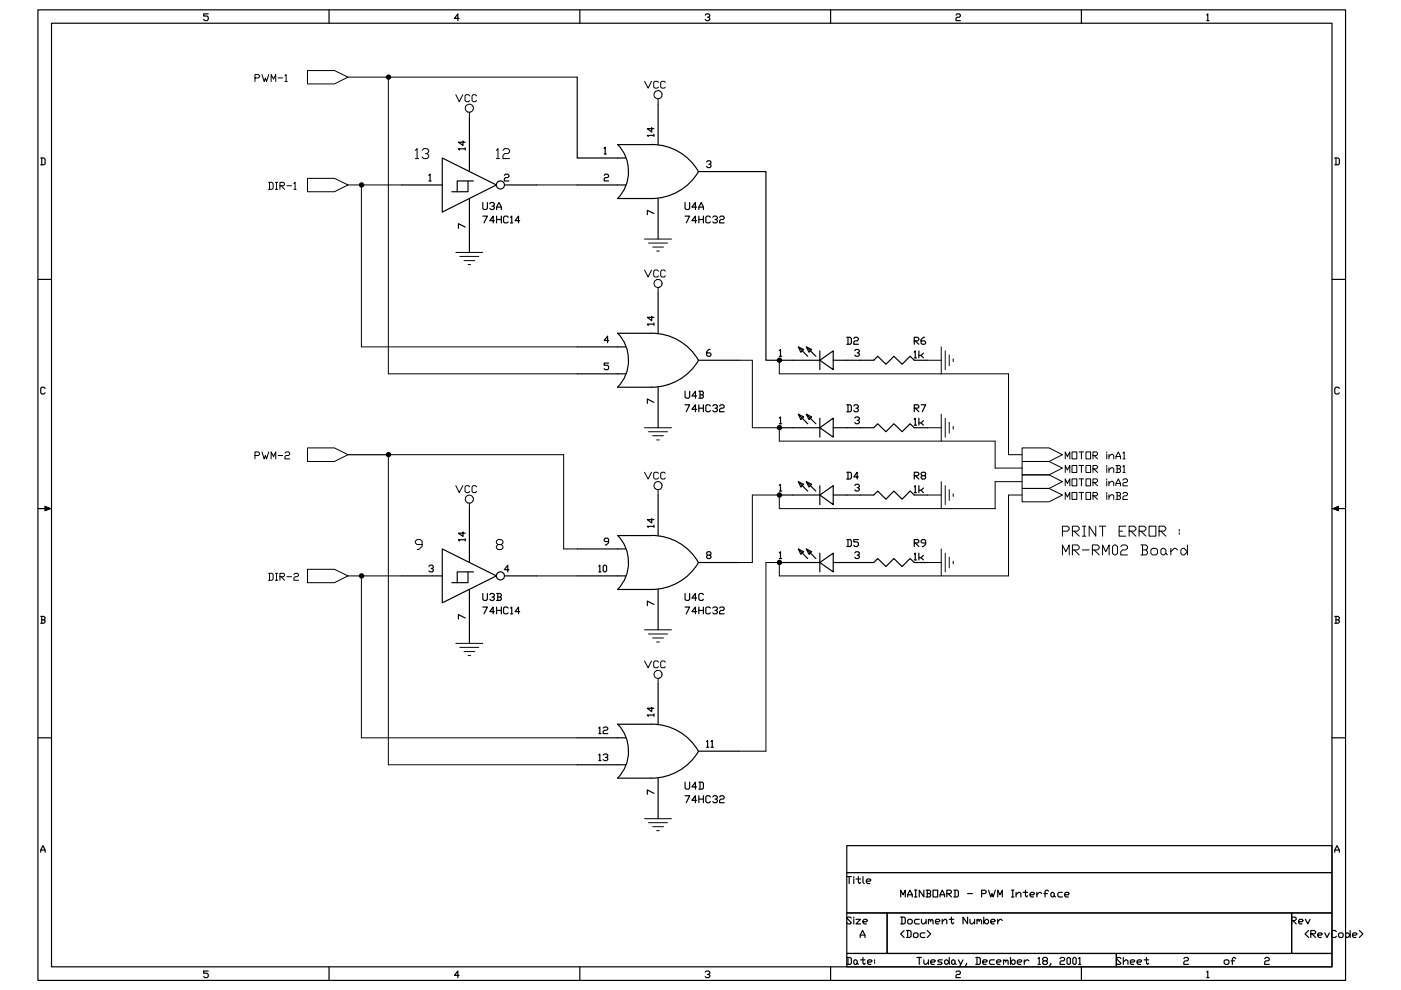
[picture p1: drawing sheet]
<svg xmlns="http://www.w3.org/2000/svg" width="297mm" height="210mm" viewBox="0 0 297 210" stroke-linecap="round" stroke-linejoin="round" font-family="sans-serif">
<!-- layer: TITLE -->
<g fill="none" stroke="#000" stroke-width=".25">
<path d="M8 2.1h277.3v205.8h-277.3zM10.9 4.9h271.5v200.1h-271.5zM44.2 2.9h-1v.5h.7l.3 .3v.4l-.3 .3h-.5l-.2-.3M69.8 2.1v2.8M97.3 3.9h-.9l.7-1v1.5M122.9 2.1v2.8M149.5 3.2l.3-.3h.4l.3 .3-.3 .5M150 3.7h.2l.3 .4-.3 .3h-.4l-.3-.3M176.1 2.1v2.8M202.7 3.2l.2-.3h.5l.2 .3-.2 .5h-.5l-.2 .2v.5h.9M229.3 2.1v2.8M255.9 3.2l.2-.3v1.5"/>
<path d="M255.9 4.4h.4M8.6 33.5h.7l.3 .3v.9l-.3 .2h-.7M8.8 33.5v1.4M283 33.5h.7l.3 .3v.9l-.3 .2h-.7M283.3 33.5v1.4M8 59.2h2.9M282.4 59.2h2.9M9.6 82.4l-.3-.3h-.5l-.2 .3v.9l.2 .2h.5l.3-.2M284 82.4l-.3-.3h-.4l-.3 .3v.9l.3 .2h.4l.3-.2M8 107.8h2.9M282.4 107.8h2.9M8.6 130.7h.7l.3 .3-.3 .4 .3 .2v.3l-.3 .2h-.7"/>
<path d="M8.8 130.7v1.4M8.8 131.4h.5M283 130.7h.7l.3 .3-.3 .4 .3 .2v.3l-.3 .2h-.7M283.3 130.7v1.4M283.3 131.4h.4M8 156.4h2.9M282.4 156.4h2.9M179.5 179.3h102.9v5.7h-102.9zM8.6 180.7v-.5l.5-.9 .5 .9v.5M8.6 180.2h1M179.5 185h102.9v8.6h-102.9zM179.5 193.6h8.6v8.6h-8.6z"/>
<path d="M182.4 198.8v-.5l.5-1 .5 1v.5M182.4 198.3h1M188.1 193.6h85.8v8.6h-85.8zM191 190.2v-1.5l.5 1 .4-1v1.5M191.7 197.3l-.7 .7 .7 .8M192.2 197.3h.7l.3 .2v1l-.3 .3h-.7M192.4 190.2v-.5l.5-1 .5 1v.5M192.4 197.3v1.5M192.4 189.7h1M193.7 198l.2-.2h.5l.2 .2v.5l-.2 .3h-.5l-.2-.3zM193.9 190.2h.5M193.9 188.7h.5"/>
<path d="M194.1 188.7v1.5M195.9 188.7v1.5l-1-1.5v1.5M196.1 197.8h-.7l-.3 .2v.5l.3 .3h.7M196.3 188.7h.8l.2 .2-.2 .6 .2 .4-.2 .3h-.8M196.6 197.3l.7 .7-.7 .8M196.6 188.7v1.5M196.6 189.5h.5M197.8 188.7h1v1.5h-1zM199.3 190.2v-.5l.5-1 .5 1v.5M199.3 189.7h1M200.7 189.5h.8l.2-.6-.2-.2h-.8v1.5M201 189.5l.7 .7"/>
<path d="M202.2 188.7h.7l.3 .2v1l-.3 .3h-.7M202.5 188.7v1.5M205.1 189.5h1.1M208.1 189.5h.7l.3-.3v-.3l-.3-.2h-.7v1.5M209.6 188.7l.5 1.5 .2-.7 .3 .7 .4-1.5M211.5 190.2v-1.5l.5 1 .5-1v1.5M214.5 190.2h.5M214.5 188.7h.5M214.7 188.7v1.5M215.4 189.7l.5-.5h.3l.3 .3v.7M215.4 189.2v1M216.9 189.2h1"/>
<path d="M217.4 188.7v1.2l.2 .3 .3-.3M218.4 189.7h.7l.3-.2-.3-.3h-.4l-.3 .3v.4l.3 .3h.4M219.8 189.2v1M220.9 189.5l-.3-.3h-.3l-.5 .5M221.3 189.5h.8M222.3 188.9l-.2-.2-.5 .2v1.3M223.5 189.9l-.4 .3-.3-.3v-.4l.5-.3 .2 .3v.4l.3 .3M225.3 189.2h-.8l-.2 .3v.4l.2 .3h.8M225.7 189.7h.8l.2-.2-.2-.3h-.5l-.3 .3v.4l.3 .3h.5M273.9 193.6h8.5v8.6h-8.5zM277.5 197.3l-.8 .7 .8 .8M277.9 198h.8l.2-.2v-.3l-.2-.2h-.8v1.5"/>
<path d="M278.2 198l.7 .8M279.4 198.3h.7l.3-.3-.3-.2h-.4l-.3 .2v.5l.3 .3h.4M280.9 197.8l.4 1 .6-1M283 180.7v-.5l.5-.9 .5 .9v.5M283 180.2h1M283.3 197.5l-.2-.2h-.5l-.3 .2v1l.3 .3h.5l.2-.3M283.8 198l.3-.2h.5l.2 .2v.5l-.2 .3h-.5l-.3-.3zM285.3 198l.4-.2 .6 .5-.6 .5h-.2l-.2-.3zM286.3 197.3v1.5M286.8 198.3h.7l.2-.3-.2-.2h-.5l-.2 .2v.5l.2 .3h.5M288.2 197.3l.8 .7-.8 .8M44.2 205.9h-1v.4h.7l.3 .3v.5l-.3 .2h-.5l-.2-.2"/>
<path d="M69.8 205v2.9M97.3 206.8h-.9l.7-.9v1.4M122.9 205v2.9M149.5 206.1l.3-.2h.4l.3 .2v.2l-.3 .3M150 206.6l.5 .2v.3l-.3 .2h-.4l-.3-.2M176.1 205v2.9M179.5 202.2h57.2v2.8h-57.2zM194.4 203h1M194.9 203v1.5M195.9 203.5v.7l.2 .3h.2l.5-.5M196.8 203.5v1M197.3 204h.8l.2-.3-.2-.2h-.5l-.3 .2v.5l.3 .3h.5"/>
<path d="M199.8 203.5h-.7l-.3 .2 .3 .3h.4l.3 .2-.3 .3h-.7M200.3 203.7l.4-.2 .6 .5-.6 .5h-.2l-.2-.3zM201.3 203v1.5M202.5 204.2l-.3 .3h-.2l-.2-.3v-.5l.4-.2 .3 .2v.5l.2 .3M202.7 206.1l.2-.2h.5l.2 .2-.2 .5h-.5l-.2 .2v.5h.9M203.2 203.5l.5 1M204.2 203.5l-.7 1.4h-.3M204.9 204.2v.3l-.2 .2M206.9 203h.7l.3 .3v.9l-.3 .3h-.7M207.1 203v1.5M208.4 204h.7l.2-.3-.2-.2h-.5l-.2 .2v.5l.2 .3h.5M210.8 203.5h-.7l-.3 .2v.5l.3 .3h.7"/>
<path d="M211.3 204h.7l.3-.3-.3-.2h-.5l-.2 .2v.5l.2 .3h.5M212.8 203.7l.2-.2 .2 .5M212.8 203.5v1M213.2 203.7l.3-.2 .2 .2v.8M214.2 203v1.5M214.7 203.5l.5 .2v.5l-.2 .3h-.3l-.5-.5zM215.7 204h.8l.2-.3-.2-.2h-.6l-.2 .2v.5l.2 .3h.6M217.2 203.5v1M218.1 203.7l-.5-.2-.4 .5M220.1 203.3l.2-.3v1.5M220.1 204.5h.5M221.3 203.7l-.2 .3v.2l.2 .3h.5l.3-.3v-.2l-.3-.3h-.5l-.2-.2v-.2l.2-.3h.5l.3 .3v.2l-.3 .2"/>
<path d="M222.8 204.2v.3l-.3 .2M224.7 203.3l.3-.3h.5l.2 .3-.2 .4h-.5l-.3 .3v.5h1M226.2 203.3l.3-.3 .4 .3v.9l-.2 .3-.5-.3zM227.5 203.3l.2-.3 .5 .3v.9l-.3 .3-.4-.3zM228.7 203.3l.2-.3v1.5M228.7 204.5h.5M229.3 205v2.9M236.7 202.2h45.7v2.8h-45.7zM251 203.3l.2-.3h.5l.3 .3v.2l-.3 .2h-.5l-.2 .3v.5h1M255.9 206.1l.2-.2v1.4M255.9 207.3h.4M268.1 203.3l.3-.3h.5l.2 .3v.2l-.2 .2h-.5l-.3 .3v.5h1"/>
</g>
<path d="M9.5 107.2l1.4 .6-1.4 .6zM282.4 107.8l1.4-.6v1.2z" fill="#000"/>
<!-- layer: PARTTEXT -->
<g fill="none" stroke="#000" stroke-width=".25">
<path d="M102.4 42.9v1.3l.2 .2h.5l.2-.2v-1.3M102.4 45.8h.9l-.7 1.5M103.8 43.2l.3-.3h.5l.2 .3v.2l-.2 .3M104.3 43.7l.5 .2v.3l-.2 .2h-.5l-.3-.2M104.8 46.8h-1l.8-1v1.5M105.3 44.4v-.5l.5-1 .5 1v.5M105.3 45.8v1.5M105.3 43.9h1M105.3 46.5h1M106.3 45.8v1.5M107.7 46.1l-.2-.3h-.5l-.2 .3v.9l.2 .3h.5l.2-.3M108.2 46.1l.3-.3v1.5"/>
<path d="M108.2 47.3h.5M110.2 46.8h-1l.7-1v1.5M145.2 42.9v1.3l.3 .2h.5l.2-.2v-1.3M145.2 45.8h1l-.7 1.5M147.7 43.9h-1l.7-1v1.5M147.7 46.8h-1l.7-1v1.5M148.2 44.4v-.5l.5-1 .4 1v.5M148.2 45.8v1.5M148.2 43.9h.9M148.2 46.5h.9M149.1 45.8v1.5M150.6 46.1l-.2-.3h-.5l-.3 .3v.9l.3 .3h.5l.2-.3"/>
<path d="M151.1 46.1l.2-.3h.5l.3 .3-.3 .4M151.6 46.5h.2l.3 .3v.2l-.3 .3h-.5l-.2-.3M152.6 46.1l.2-.3h.5l.2 .3-.2 .4h-.5l-.2 .3v.5h.9M179.5 71.5h.8l.2 .3v.9l-.2 .3h-.8M179.8 71.5v1.5M181 71.8l.2-.3h.5l.3 .3v.2l-.3 .3h-.5l-.2 .2v.5h1M193.8 72.3h.8l.2-.3v-.2l-.2-.3h-.8v1.5M193.8 74.6l.3-.2v1.5M193.8 75.9h.5M194.1 72.3l.7 .7M194.8 74.4v1.5M195.3 75.4l.5 .5"/>
<path d="M195.8 74.9l-.5 .5h-.5M196 71.5h-.2l-.5 .5v.7l.2 .3h.5l.3-.3-.3-.4h-.7M145.2 82.9v1.3l.3 .2h.5l.2-.2v-1.3M145.2 85.8h1l-.7 1.5M147.7 84h-1l.7-1.1v1.5M147.7 86.8h-1l.7-1v1.5M148.2 82.9h.7l.2 .3-.2 .5 .2 .5-.2 .2h-.7M148.2 85.8v1.5M148.2 86.5h.9M148.4 82.9v1.5M148.4 83.7h.5M149.1 85.8v1.5"/>
<path d="M150.6 86.1l-.2-.3h-.5l-.3 .3v1l.3 .2h.5l.2-.2M151.1 86.1l.2-.3h.5l.3 .3v.2l-.3 .2M151.6 86.5h.2l.3 .3v.3l-.3 .2h-.5l-.2-.2M152.6 86.1l.2-.3h.5l.2 .3-.2 .4h-.5l-.2 .3v.5h.9M179.5 85.8h.8l.2 .3v1l-.2 .2h-.8M179.8 85.8v1.5M181 86.1l.2-.3h.5l.3 .3v.2l-.3 .2M181.5 86.5h.2l.3 .3v.3l-.3 .2h-.5l-.2-.2M193.8 86.5h.8l.2-.2v-.2l-.2-.3h-.8v1.5M193.8 88.9l.3-.2v1.4M193.8 90.1h.5M194.1 86.5l.7 .8"/>
<path d="M194.8 88.7v1.4M195.3 85.8h1l-.8 1.5M195.3 89.7l.5 .4M195.8 89.2l-.5 .5h-.5M179.5 114.4h.8l.2 .3v.9l-.2 .3h-.8M179.5 100.1h.8l.2 .2v1l-.2 .3h-.8M179.8 100.1v1.5M179.8 114.4v1.5M182 114.4h-1v.5h.7l.3 .2v.5l-.3 .3h-.5l-.2-.3M182 101.1h-1l.7-1v1.5M193.8 100.9h.8l.2-.3v-.3l-.2-.2h-.8v1.5M193.8 103.2l.3-.2v1.5"/>
<path d="M193.8 115.1h.8l.2-.2v-.2l-.2-.3h-.8v1.5M193.8 117.5l.3-.2v1.4M193.8 104.5h.5M193.8 118.7h.5M194.1 100.9l.7 .7M194.1 115.1l.7 .8M194.8 103v1.5M194.8 117.3v1.4M195.3 103.9l.5 .6M195.3 118.3l.5 .4M195.5 100.9l-.2 .2 .2 .5h.5l.3-.5-.3-.2h-.5l-.2-.3v-.3l.2-.2h.5l.3 .2-.3 .6M195.8 103.5l-.5 .4h-.5"/>
<path d="M195.8 117.7l-.5 .6h-.5M196.3 115.1h-.8l-.2-.2v-.2l.2-.3h.5l.3 .3v.7l-.5 .5h-.3M102.4 125.8v1.3l.2 .2h.5l.2-.2v-1.3M102.4 128.7h.9l-.7 1.4M103.8 126.1l.3-.3h.5l.2 .3v.2l-.2 .3M104.3 126.6l.5 .2v.3l-.2 .2h-.5l-.3-.2M104.8 129.7h-1l.8-1v1.4M105.3 125.8h.7l.3 .3v.2l-.3 .3 .3 .2v.3l-.3 .2h-.7M105.3 129.4h1M105.3 128.7v1.4M105.5 125.8v1.5M105.5 126.6h.5"/>
<path d="M106.3 128.7v1.4M107.7 128.9l-.2-.2h-.5l-.2 .2v1l.2 .2h.5l.2-.2M108.2 128.9l.3-.2v1.4M108.2 130.1h.5M110.2 129.7h-1l.7-1v1.4M145.2 125.8v1.3l.3 .2h.5l.2-.2v-1.3M145.2 128.7h1l-.7 1.4M147.7 126.8h-1l.7-1v1.5M147.7 129.7h-1l.7-1v1.4M148.2 128.7v1.4M148.2 129.4h.9M149.1 126.1l-.2-.3h-.5l-.2 .3v1l.2 .2h.5l.2-.2"/>
<path d="M149.1 128.7v1.4M150.6 128.9l-.2-.2h-.5l-.3 .2v1l.3 .2h.5l.2-.2M151.1 128.9l.2-.2h.5l.3 .2v.3l-.3 .2M151.6 129.4h.2l.3 .3v.2l-.3 .2h-.5l-.2-.2M152.6 128.9l.2-.2h.5l.2 .2-.2 .5h-.5l-.2 .3v.4h.9M145.2 165.8v1.3l.3 .2h.5l.2-.2v-1.3M145.2 168.7h1l-.7 1.5M147.7 166.8h-1l.7-1v1.5M147.7 169.7h-1l.7-1v1.5M148.2 165.8h.7l.2 .3v1l-.2 .2h-.7M148.2 168.7v1.5M148.2 169.4h.9"/>
<path d="M148.4 165.8v1.5M149.1 168.7v1.5M150.6 169l-.2-.3h-.5l-.3 .3v.9l.3 .3h.5l.2-.3M151.1 169l.2-.3h.5l.3 .3-.3 .4M151.6 169.4h.2l.3 .3v.2l-.3 .3h-.5l-.2-.3M152.6 169l.2-.3h.5l.2 .3-.2 .4h-.5l-.2 .3v.5h.9M179.5 185.9h1M180 185.9v1.4M180.5 194.7l-.2-.2h-.5l-.3 .2 1 .9-.2 .3h-.5l-.3-.3M181 185.9v.2M181 186.4v.9M181 194.5v.2"/>
<path d="M181 194.9v1M181.5 194.9h1l-1 1h1M181.5 186.4h1M182 185.9v1.2l.2 .2 .3-.2M183 185.9v1.2l.2 .2M183 195.4h.7l.2-.2-.2-.3h-.5l-.2 .3v.4l.2 .3h.5M183.7 186.8h.7l.3-.2-.3-.2h-.5l-.2 .2v.5l.2 .2h.5M191 194.5h.7l.2 .2v.9l-.2 .3h-.7M191.2 194.5v1.4M192.7 194.9h.5l.2 .3v.4l-.2 .3h-.5l-.3-.3v-.4zM194.9 194.9h-.8l-.2 .3v.4l.2 .3h.8M195.4 194.9v.7l.2 .3h.3l.4-.5"/>
<path d="M196.3 194.9v1M196.8 195.2l.3-.3 .2 .5M196.8 194.9v1M197.3 195.2l.3-.3 .2 .3v.7M198.3 195.4h.8l.2-.2-.2-.3h-.6l-.2 .3v.4l.2 .3h.6M199.8 195.4l.5-.5h.2l.2 .3v.7M199.8 194.9v1M201.3 194.9h.9M201.7 194.5v1.1l.3 .3 .2-.3M205.1 194.5v1.4l-.9-1.4v1.4M205.7 194.9v.7l.2 .3h.3l.4-.5M206.6 194.9v1"/>
<path d="M207.1 195.2l.3-.3 .2 .5M207.1 194.9v1M207.6 195.2l.3-.3 .2 .3v.7M208.6 194.5v1.4M209.1 194.9h.2l.3 .3v.4l-.3 .3h-.2l-.5-.5zM210.1 195.4h.7l.2-.2-.2-.3h-.5l-.2 .3v.4l.2 .3h.5M211.5 194.9v1M212.5 195.2l-.2-.3h-.3l-.5 .5M273.9 195.2h.7l.2-.3v-.2l-.2-.2h-.7v1.4M274.1 195.2l.7 .7M275.3 195.4h.8l.2-.2-.2-.3h-.6l-.2 .3v.4l.2 .3h.6M276.8 194.9l.5 1 .4-1"/>
<path d="M179.5 203h.8l.2 .3v.9l-.2 .3h-.8M179.8 203v1.5M181.7 204.2l-.2 .3h-.3l-.2-.3v-.5l.5-.2 .2 .2v.5l.3 .3M182.5 203.5h.9M183 203v1.2l.2 .3 .2-.3M183.9 204h.8l.2-.3-.2-.2h-.5l-.3 .2v.5l.3 .3h.5M185.4 203.5v.2M185.4 204v.2M237.7 203.3l-.3-.3h-.5l-.2 .3 1 .9-.3 .3h-.5l-.2-.3M238.2 204l.5-.5h.2l.2 .2v.8M238.2 203v1.5M239.6 204h.8l.2-.3-.2-.2h-.5l-.3 .2v.5l.3 .3h.5"/>
<path d="M241.1 204h.8l.2-.3-.2-.2h-.6l-.2 .2v.5l.2 .3h.6M242.6 203.5h.9M243.1 203v1.2l.2 .3 .2-.3M259.5 203.7l.3-.2h.5l.3 .2v.5l-.3 .3h-.5l-.3-.3zM261 203.7h.7M262 203.3l-.3-.3-.4 .3v1.2"/>
</g>
<!-- layer: PARTS -->
<g fill="none" stroke="#000" stroke-width=".25">
<path d="M85.2 39.2h8.6M90.9 37.2l.3-.3v1.5M90.9 38.4h.5M93.8 33.5l11.4 5.7-11.4 5.8zM98.2 29.9v.9l-1-.6h1.4M98.6 31.6h-1.4l.3 .2M98.6 31.3v.5M99.2 38.4v2.3h-3.4M99.5 24.9v11.5M100.4 38.4h-3.5v2.3M105.2 39.2a.86 .86 0 0 1 1.2-.8 .86 .86 0 0 1 .3 1.4 .86 .86 0 0 1-1.4-.3l-.1-.3M106.9 37.2l.3-.3h.5l.2 .3v.2l-.2 .2h-.5l-.3 .3v.5h1"/>
<path d="M106.9 39.2h6.9M122.4 39.2h10.3M122.4 33.5h10.3M128.1 31.5l.2-.3v1.5M128.1 37.2l.2-.3h.5l.2 .3-.2 .4h-.5l-.2 .3v.5h.9M128.1 32.7h.5M130.9 30.7h7.2M131 30.6a7.9 7.9 0 0 1 2.2 5.8M133.3 36.4a8 8 0 0 1-2.4 5.7h7.2a11.6 11.6 0 0 0 10-5.7M138.1 30.6a11.4 11.4 0 0 1 10 5.8M138.2 27v1l-1-.7h1.4M138.6 28.7h-1.4l.3 .2"/>
<path d="M138.6 28.5v.4M139.5 22.1v8.6M148.1 36.4h8.6M149.8 34.3l.2-.2h.5l.2 .2-.2 .5M150.3 34.8l.4 .2-.2 .5h-.5l-.2-.2M98.6 48.1l-1.4-.7v1M99.5 42.1v11.4M138.6 45.3l-1.4-.7v.9M139.5 42.1v8.6M122.4 73.5h10.3M122.4 79.3h10.3M129 72.2h-.9l.7-.9v1.4"/>
<path d="M129 77h-.9v.4h.7l.2 .3v.5l-.2 .2h-.5l-.2-.2M130.9 70.7h7.2M131 70.7a7.9 7.9 0 0 1 2.2 5.7M133.3 76.4a8 8 0 0 1-2.4 5.7h7.2a11.5 11.5 0 0 0 10-5.7M138.1 70.7a11.4 11.4 0 0 1 10 5.7M138.2 67.1v.9l-1-.7h1.4M138.6 68.7h-1.4l.3 .3M138.6 68.5v.5M139.5 62.1v8.6M148.1 76.4h8.6M150.5 74.1h-.2l-.5 .5v.7l.2 .2h.5l.2-.2-.2-.5h-.7M165.2 74.4l.3-.3v1.4"/>
<path d="M165.2 76.4h8.6M165.2 75.5h.5M169.2 73.5l1.2 .6-.6 .6zM169.5 73.8l1.7 1.7M170.9 73.5l1.2 .6-.6 .6zM171.2 73.8l1.8 1.7M173.8 76.4l2.9-2v4zM173.8 74.4v4M176.7 76.4h8.6l.8-.9 1.7 1.7 1.7-1.7 1.8 1.7 1.7-1.7 .8 .9h2.9M181.2 74.4l.3-.3h.4l.3 .3-.3 .4M181.7 74.8l.5 .3-.3 .4h-.4l-.3-.2M138.6 85.3l-1.4-.7v.9"/>
<path d="M139.5 82.1v8.6M165.2 88.6l.3-.2v1.4M165.2 90.7h8.6M165.2 89.8h.5M169.2 87.8l1.2 .6-.6 .6zM169.5 88.1l1.7 1.7M170.9 87.8l1.2 .6-.6 .6zM171.2 88.1l1.8 1.7M173.8 90.7l2.9-2v4zM173.8 88.7v4M176.7 90.7h8.6l.8-.9 1.7 1.7 1.7-1.7 1.8 1.7 1.7-1.7 .8 .9h2.9M181.2 88.6l.3-.2h.4l.3 .2v.3l-.3 .2"/>
<path d="M181.7 89.1l.5 .2v.3l-.3 .2h-.4l-.3-.2M93.8 116.4l11.4 5.7-11.4 5.7zM98.2 112.8v.9l-1-.7h1.4M98.6 114.4h-1.4l.3 .3M98.6 114.2v.5M99.5 107.8v11.5M122.4 116.4h10.3M129 114.8h-.7l-.2-.2 .2-.5h.5l.2 .3v.7l-.4 .4h-.3M130.9 113.6h7.2M131 113.5a7.9 7.9 0 0 1 2.2 5.8M133.3 119.2a8 8 0 0 1-2.4 5.8h7.2a11.6 11.6 0 0 0 10-5.8M138.1 113.5a11.4 11.4 0 0 1 10 5.8"/>
<path d="M138.2 109.9v1l-1-.7h1.4M138.6 111.6h-1.4l.3 .2M138.6 111.4v.4M139.5 105v8.6M148.1 119.3h8.6M150 117.7l-.2 .2 .2 .5h.5l.2-.2-.2-.5h-.5l-.2-.3 .2-.4h.5l.2 .2-.2 .5M165.2 117.2l.3-.2v1.4M165.2 102.9l.3-.2v1.4M165.2 119.3h8.6M165.2 105h8.6M165.2 118.4h.5M165.2 104.1h.5"/>
<path d="M169.2 116.4l1.2 .6-.6 .5zM169.2 102.1l1.2 .6-.6 .6zM169.5 116.7l1.7 1.7M169.5 102.4l1.7 1.7M170.9 116.4l1.2 .6-.6 .5zM170.9 102.1l1.2 .6-.6 .6zM171.2 116.7l1.8 1.7M171.2 102.4l1.8 1.7M173.8 119.3l2.9-2v4zM173.8 105l2.9-2v4zM173.8 103v4M173.8 117.3v4"/>
<path d="M176.7 105h8.6l.8-.9 1.7 1.7 1.7-1.7 1.8 1.7 1.7-1.7 .8 .9h2.9M176.7 119.3h8.6l.8-.9 1.7 1.7 1.7-1.7 1.8 1.7 1.7-1.7 .8 .9h2.9M181.2 117.2l.3-.2h.4l.3 .2-.3 .5M181.2 102.9l.3-.2h.4l.3 .2v.3l-.3 .2M181.7 117.7l.5 .2v.3l-.3 .2h-.4l-.3-.2M181.7 103.4l.5 .2-.3 .5h-.4l-.3-.2M85.2 122.1h8.6M90.9 120.1l.3-.3h.5l.2 .3-.2 .4M91.4 120.5h.3l.2 .5-.2 .3h-.5l-.3-.3M98.6 131l-1.4-.7v.9M99.2 121.3v2.2h-3.4M99.5 125v11.4"/>
<path d="M100.4 121.3h-3.5v2.2M105.2 122.1a.86 .86 0 0 1 1.2-.8 .86 .86 0 0 1 .3 1.4 .86 .86 0 0 1-1.4-.3l-.1-.3M106.9 122.1h6.9M107.9 120.8h-1l.8-1v1.5M122.4 122.1h10.3M127 120.1l.2-.3v1.5M127 121.3h.4M127.9 120.1l.2-.3 .5 .3v.9l-.2 .3-.5-.3zM138.6 128.2l-1.4-.8v1M139.5 125v8.5M122.4 156.4h10.3M127 154.4l.2-.3v1.4"/>
<path d="M127 155.5h.4M127.9 154.4l.2-.3h.5l.3 .3v.2l-.3 .2h-.5l-.2 .3v.4h1M130.9 153.6h7.2M131 153.5a7.9 7.9 0 0 1 2.2 5.8M133.3 159.3a8 8 0 0 1-2.4 5.7h7.2a11.5 11.5 0 0 0 10-5.7M138.1 153.5a11.4 11.4 0 0 1 10 5.8M138.2 150v.9l-1-.7h1.4M138.6 151.6h-1.4l.3 .3M138.6 151.4v.5M139.5 145v8.6M148.1 159.3h8.6M149.8 157.2l.2-.2v1.4"/>
<path d="M149.8 158.4h.5M150.7 157.2l.3-.2v1.4M150.7 158.4h.6M122.4 162.2h10.3M127 160.1l.2-.2v1.4M127 161.3h.4M127.9 160.1l.2-.2h.5l.3 .2v.2l-.3 .3M128.4 160.6l.5 .2v.3l-.3 .2h-.5l-.2-.2M138.6 168.2l-1.4-.7v.9M139.5 165v8.6"/>
</g>
<!-- layer: WIRE -->
<path d="M122.4 16.4v17.1M156.7 36.4h5.7v40h2.8M73.8 96.4h8.5" fill="none" stroke="#000" stroke-width=".25"/>
<path d="M82.1 16.3l.3-.2 .2 .3M82.7 16.3l-.3 .3-.3-.2M76.9 39.2a.28 .28 0 0 1-.3 .3 .28 .28 0 0 1-.2-.4 .28 .28 0 0 1 .5 0v.1M165 76.4a.28 .28 0 0 1 .4-.3 .28 .28 0 0 1 .1 .5 .28 .28 0 0 1-.5-.1v-.1M82.1 96.4l.3-.3 .2 .3M82.7 96.4l-.3 .3-.3-.3M165 90.7l.3-.3 .2 .3M165.5 90.7l-.2 .2-.3-.2M165 105a.28 .28 0 0 1 .4-.3 .28 .28 0 0 1 .1 .4 .28 .28 0 0 1-.5 0v-.1M165 119.2a.28 .28 0 0 1 .4-.2 .28 .28 0 0 1 .1 .4 .28 .28 0 0 1-.5 0v-.1M76.9 122.1a.28 .28 0 0 1-.3 .3 .28 .28 0 0 1-.2-.5 .28 .28 0 0 1 .5 .1v.1" fill="none" stroke="#000" stroke-width=".57"/>
<g fill="none" stroke="#000" stroke-width=".21">
<path d="M73.8 16.4h48.6M82.3 16.4v62.9h40.1M73.8 39.2h2.8v34.3h45.8M76.6 39.2h8.6M113.8 39.2h8.6M156.7 76.4h2.8v14.3h5.7v2.8h45.8v5.7h5.7M165.2 76.4v2.9h48.6v17.1h2.9M196.7 76.4h2.9M196.7 90.7h2.9M122.4 116.4h-2.9v-20h-37.2v65.8h40.1M196.7 105h2.9M196.7 119.3h2.9"/>
<path d="M216.7 102.1h-5.7v5.7h-45.8v-2.8h-5.7v14.3h-2.8M216.7 105h-2.9v17.1h-48.6v-2.8h-2.8v40h-5.7M73.8 122.1h11.4M76.6 122.1v34.3h45.8M113.8 122.1h8.6"/>
</g>
<!-- layer: PARTS -->
<g fill="none" stroke="#000" stroke-width=".21">
<path d="M65.2 15h5.7l2.9 1.4-2.9 1.4h-5.7zM138.9 19.5a.87 .87 0 0 0 0 1.2M139.5 19.2l-.6 .2M139.5 19.2l.3 .1M139.9 19.3l.4 .4M140.3 19.7v.7M65.2 37.8h5.7l2.9 1.4-2.9 1.5h-5.7zM100.3 22.6a.86 .86 0 0 0-1.5-.1 .86 .86 0 0 0 .7 1.3M100.3 23.3l-.8 .5v1.1M100.3 22.6v.7M138.9 20.7l.6 .3M139.9 20.9h-.4v1.2"/>
<path d="M140.1 20.7l-.3 .2M140.3 20.4l-.2 .3M96.6 53.5h5.8M97.5 54.4h4M98.4 55.3h2.3M99.2 56.1h.6M136.7 50.7h5.7M137.5 51.5h4M138.4 52.4h2.3M138.7 59.8a.85 .85 0 0 0 .2 .9 .85 .85 0 0 0 1 .2M139.2 59.3h.6M139.2 59.3l-.5 .4"/>
<path d="M139.2 53.2h.6M139.9 59.3l.4 .5M140.3 59.8v.6M139.5 61v1.1M140.3 60.4l-.5 .5M199.6 73.5v5.8M200.4 74.4v4M201.3 75.2v2.3M202.1 76.1v.6M65.2 95h5.7l2.9 1.4-2.9 1.4h-5.7zM136.7 90.7h5.7M137.5 91.5h4"/>
<path d="M138.4 92.4h2.3M139.2 93.3h.6M199.6 87.8v5.7M200.4 88.7v4M201.3 89.5v2.3M202.1 90.4v.6M216.7 95h5.7l2.9 1.4-2.9 1.4h-5.7zM216.7 97.8h5.7l2.9 1.4-2.9 1.5h-5.7zM99.2 106.6l.3 .1M99.8 106.7h-.3v1.1M100.3 105.5a.87 .87 0 0 0-1.4-.3 .87 .87 0 0 0 .3 1.5M100.3 106.2l-.5 .4"/>
<path d="M100.3 105.5v.6M138.9 103.6l.6 .3M139.5 102.1a.87 .87 0 0 0-.8 .6 .87 .87 0 0 0 .2 .9M139.5 103.8v1.2M139.5 102.1l.3 .1M139.9 102.2l.4 .4M139.9 103.8h-.4M140.1 103.6l-.3 .2M140.3 102.6v.7M140.3 103.3l-.2 .3M199.6 102.1v5.7M199.6 116.4v5.7"/>
<path d="M200.4 103v4M200.4 117.3v4M201.3 103.8v2.3M201.3 118.1v2.3M202.1 104.7v.6M202.1 119v.6M216.7 100.7h5.7l2.9 1.4-2.9 1.5h-5.7zM216.7 103.6h5.7l2.9 1.4-2.9 1.4h-5.7zM65.2 120.7h5.7l2.9 1.4-2.9 1.4h-5.7zM96.6 136.4h5.8M97.5 137.3h4M98.4 138.1h2.3"/>
<path d="M99.2 139h.6M136.7 133.5h5.7M137.5 134.4h4M138.4 135.3h2.3M139.2 136.1h.6M138.7 142.7a.85 .85 0 0 0 .2 .9 .85 .85 0 0 0 1 .2M139.2 142.2h.6M139.2 142.2l-.5 .4M139.5 143.9v1.1M139.9 142.2l.4 .5M140.3 143.3l-.5 .5M140.3 142.6v.7"/>
<path d="M136.7 173.6h5.7M137.5 174.4h4M138.4 175.3h2.3M139.2 176.1h.6"/>
</g>
<!-- layer: PARTTEXT -->
<g fill="none" stroke="#000" stroke-width=".21">
<path d="M54.1 16.5h.7l.2-.4-.2-.3h-.7v1.5M55.5 15.8l.5 1.5 .3-.8 .2 .8 .5-1.5M57.5 17.3v-1.5l.5 1 .5-1v1.5M59 16.5h.9M60.4 16.1l.3-.3v1.5M60.4 17.3h.5M136.7 17.2l.7 1.5 .7-1.5M139.6 17.5l-.2-.3h-.5l-.3 .3v1l.3 .2h.5l.2-.2M141.1 17.5l-.3-.3h-.5l-.2 .3v1l.2 .2h.5l.3-.2M56.9 38.7h.8l.2 .2v1l-.2 .2h-.8M57.1 38.7v1.4M58.4 38.7h.5"/>
<path d="M58.6 38.7v1.4M59.4 39.4h.7l.2-.5-.2-.2h-.7v1.4M59.6 39.4l.7 .7M60.8 39.4h1M62.3 38.9l.3-.2v1.4M96.6 20.1l.8 1.5 .7-1.5M99.6 20.3l-.2-.2h-.6l-.2 .2v1l.2 .3h.6l.2-.3M101 20.3l-.2-.2h-.5l-.2 .2v1l.2 .3h.5l.2-.3M58.4 40.1h.5M62.3 40.1h.5M136.7 57.2l.7 1.5 .7-1.5M139.6 57.5l-.2-.3h-.5l-.3 .3v1l.3 .2h.5l.2-.2"/>
<path d="M141.1 57.5l-.3-.3h-.5l-.2 .3v1l.2 .2h.5l.3-.2M54.1 96.6h.7l.2-.3v-.2l-.2-.3h-.7v1.5M55.5 95.8l.5 1.5 .3-.7 .2 .7 .5-1.5M57.5 97.3v-1.5l.5 1 .5-1v1.5M59 96.6h.9M60.4 96.1l.3-.3h.5l.2 .3v.2l-.2 .3h-.5l-.3 .2v.5h1M225.8 97.3v-1.5l.5 1 .5-1v1.5M227.3 95.8h1v1.5h-1zM227.3 98.7h1v1.5h-1zM228.8 95.8h.9M228.8 98.7h.9M229.3 95.8v1.5"/>
<path d="M229.3 98.7v1.5M230.3 95.8h.9v1.5h-.9zM230.3 98.7h.9v1.5h-.9zM231.7 96.6h.8l.2-.3v-.2l-.2-.3h-.8v1.5M231.7 99.4h.8l.2-.5-.2-.2h-.8v1.5M231.9 96.6l.8 .7M231.9 99.4l.8 .8M234.7 95.8v.3M234.7 96.3v1M234.7 98.7v.2M234.7 99.2v1M235.1 96.8l.5-.5h.3l.2 .3v.7"/>
<path d="M235.1 99.7l.5-.5h.3l.2 .2v.8M235.1 96.3v1M235.1 99.2v1M236.6 97.3v-.5l.5-1 .5 1v.5M236.6 98.7h.8l.2 .2-.2 .5 .2 .5-.2 .3h-.8M236.6 96.8h1M236.9 98.7v1.5M236.9 99.4h.5M238.1 96.1l.2-.3v1.5M238.1 98.9l.2-.2v1.5M238.1 97.3h.4M96.6 103l.8 1.5 .7-1.5"/>
<path d="M99.6 103.2l-.2-.2h-.6l-.2 .2v1l.2 .3h.6l.2-.3M101 103.2l-.2-.2h-.5l-.2 .2v1l.2 .3h.5l.2-.3M136.7 100.1l.7 1.5 .7-1.5M139.6 100.3l-.2-.2h-.5l-.3 .2v1l.3 .3h.5l.2-.3M141.1 100.3l-.3-.2h-.5l-.2 .2v1l.2 .3h.5l.3-.3M225.8 100.2v-1.5l.5 1 .5-1v1.5M225.8 103v-1.5l.5 1 .5-1v1.5M225.8 105.9v-1.5l.5 1 .5-1v1.5M227.3 101.5h1v1.5h-1zM227.3 104.4h1v1.5h-1zM228.8 101.5h.9M228.8 104.4h.9"/>
<path d="M229.3 101.5v1.5M229.3 104.4v1.5M230.3 101.5h.9v1.5h-.9zM230.3 104.4h.9v1.5h-.9zM231.7 102.3h.8l.2-.3v-.2l-.2-.3h-.8v1.5M231.7 105.1h.8l.2-.4-.2-.3h-.8v1.5M231.9 102.3l.8 .7M231.9 105.1l.8 .8M234.7 101.5v.3M234.7 102v1M234.7 104.4v.3M234.7 104.9v1"/>
<path d="M235.1 102.5l.5-.5h.3l.2 .3v.7M235.1 105.4l.5-.5h.3l.2 .2v.8M235.1 102v1M235.1 104.9v1M236.6 103v-.5l.5-1 .5 1v.5M236.6 104.4h.8l.2 .3-.2 .4 .2 .5-.2 .3h-.8M236.6 102.5h1M236.9 104.4v1.5M236.9 105.1h.5M238.1 101.8l.2-.3h.5l.3 .3v.2l-.3 .3h-.5l-.2 .2v.5h1M238.1 104.7l.2-.3h.5l.3 .3-.3 .4h-.5l-.2 .3v.5h1M238.1 100.2h.4"/>
<path d="M56.9 121.6h.8l.2 .2v1l-.2 .2h-.8M57.1 121.6v1.4M58.4 123h.5M58.4 121.6h.5M58.6 121.6v1.4M59.4 122.3h.7l.2-.5-.2-.2h-.7v1.4M59.6 122.3l.7 .7M60.8 122.3h1M62.3 121.8l.3-.2h.4l.3 .2-.3 .5h-.4l-.3 .2v.5h1M136.7 140.1l.7 1.5 .7-1.5M139.6 140.4l-.2-.3h-.5l-.3 .3v1l.3 .2h.5l.2-.2M141.1 140.4l-.3-.3h-.5l-.2 .3v1l.2 .2h.5l.3-.2"/>
</g>
<!-- layer: COMMENTS -->
<g fill="none" stroke="#000" stroke-width=".21">
<path d="M88.1 31.9l.3-.4v2.1M88.1 33.6h.7M89.5 31.9l.3-.4h.8l.3 .4v.3l-.3 .4M90.2 32.6h.4l.3 .3v.4l-.3 .3h-.8l-.3-.3M105.2 31.9l.4-.4v2.1M105.2 33.6h.7M106.6 31.9l.4-.4h.7l.3 .4v.3l-.3 .4h-.7l-.4 .3v.7h1.4M89.5 115.5h-1.1l-.3-.4v-.4l.3-.3h.7l.4 .3v1.1l-.7 .7h-.4M105.6 115.5l-.4 .3v.4l.4 .3h.7l.3-.3v-.4l-.3-.3h-.7l-.4-.4v-.4l.4-.3h.7l.3 .3v.4l-.3 .4M225.3 112.6h1l.4-.4v-.3l-.4-.3h-1v2.1M225.3 117.7v-2.2l.7 1.5 .7-1.5v2.2M227.4 112.6h1l.4-.4v-.3l-.4-.3h-1v2.1"/>
<path d="M227.4 116.6h1l.4-.3v-.4l-.4-.4h-1v2.2M227.8 112.6l1 1.1M227.8 116.6l1 1.1M229.5 113.7h.7M229.5 111.6h.7M229.5 116.6h1.4M229.9 111.6v2.1M231.6 116.6h1.1l.3-.3v-.4l-.3-.4h-1.1v2.2M232 116.6l1 1.1M232.3 111.6v2.1l-1.4-2.1v2.1M233 111.6h1.4M233.8 117.7v-2.2l.6 1.5 .8-1.5v2.2"/>
<path d="M233.8 111.6v2.1M235.9 115.9l.3-.4h.4l.3 .4v1.4l-.3 .4h-.4l-.3-.4zM237.3 112.6h.7M237.6 115.9l.4-.4h.7l.4 .4v.4l-.4 .3h-.7l-.4 .4v.7h1.5M238.7 111.6h-1.4v2.1h1.4M239.4 112.6h1.1l.3-.4v-.3l-.3-.3h-1.1v2.1M239.8 112.6l1 1.1M241.5 112.6h1.1l.4-.4v-.3l-.4-.3h-1.1v2.1M241.9 115.5h1.1l.3 .4v.4l-.3 .3 .3 .4v.3l-.3 .4h-1.1M241.9 112.6l1.1 1.1M242.2 116.6h.8M242.2 115.5v2.2"/>
<path d="M243.6 111.6h1.5v2.1h-1.5zM244 116.6l.3-.3h.8l.3 .3v.7l-.3 .4h-.8l-.3-.4zM245.7 112.6h1.1l.4-.4v-.3l-.4-.3h-1.1v2.1M246.1 112.6l1.1 1.1M247.2 117.3l-.4 .4h-.3l-.4-.4v-.7l.4-.3h.3l.4 .3v.7l.3 .4M248.2 116.3v1.4M249.6 116.6l-.3-.3h-.3l-.8 .7M250 112.2v.4M250 113v.3M250.4 116.6l.3-.3h.4l.7 .7-.7 .7h-.4l-.3-.4zM251.8 115.5v2.2"/>
</g>
</svg>
